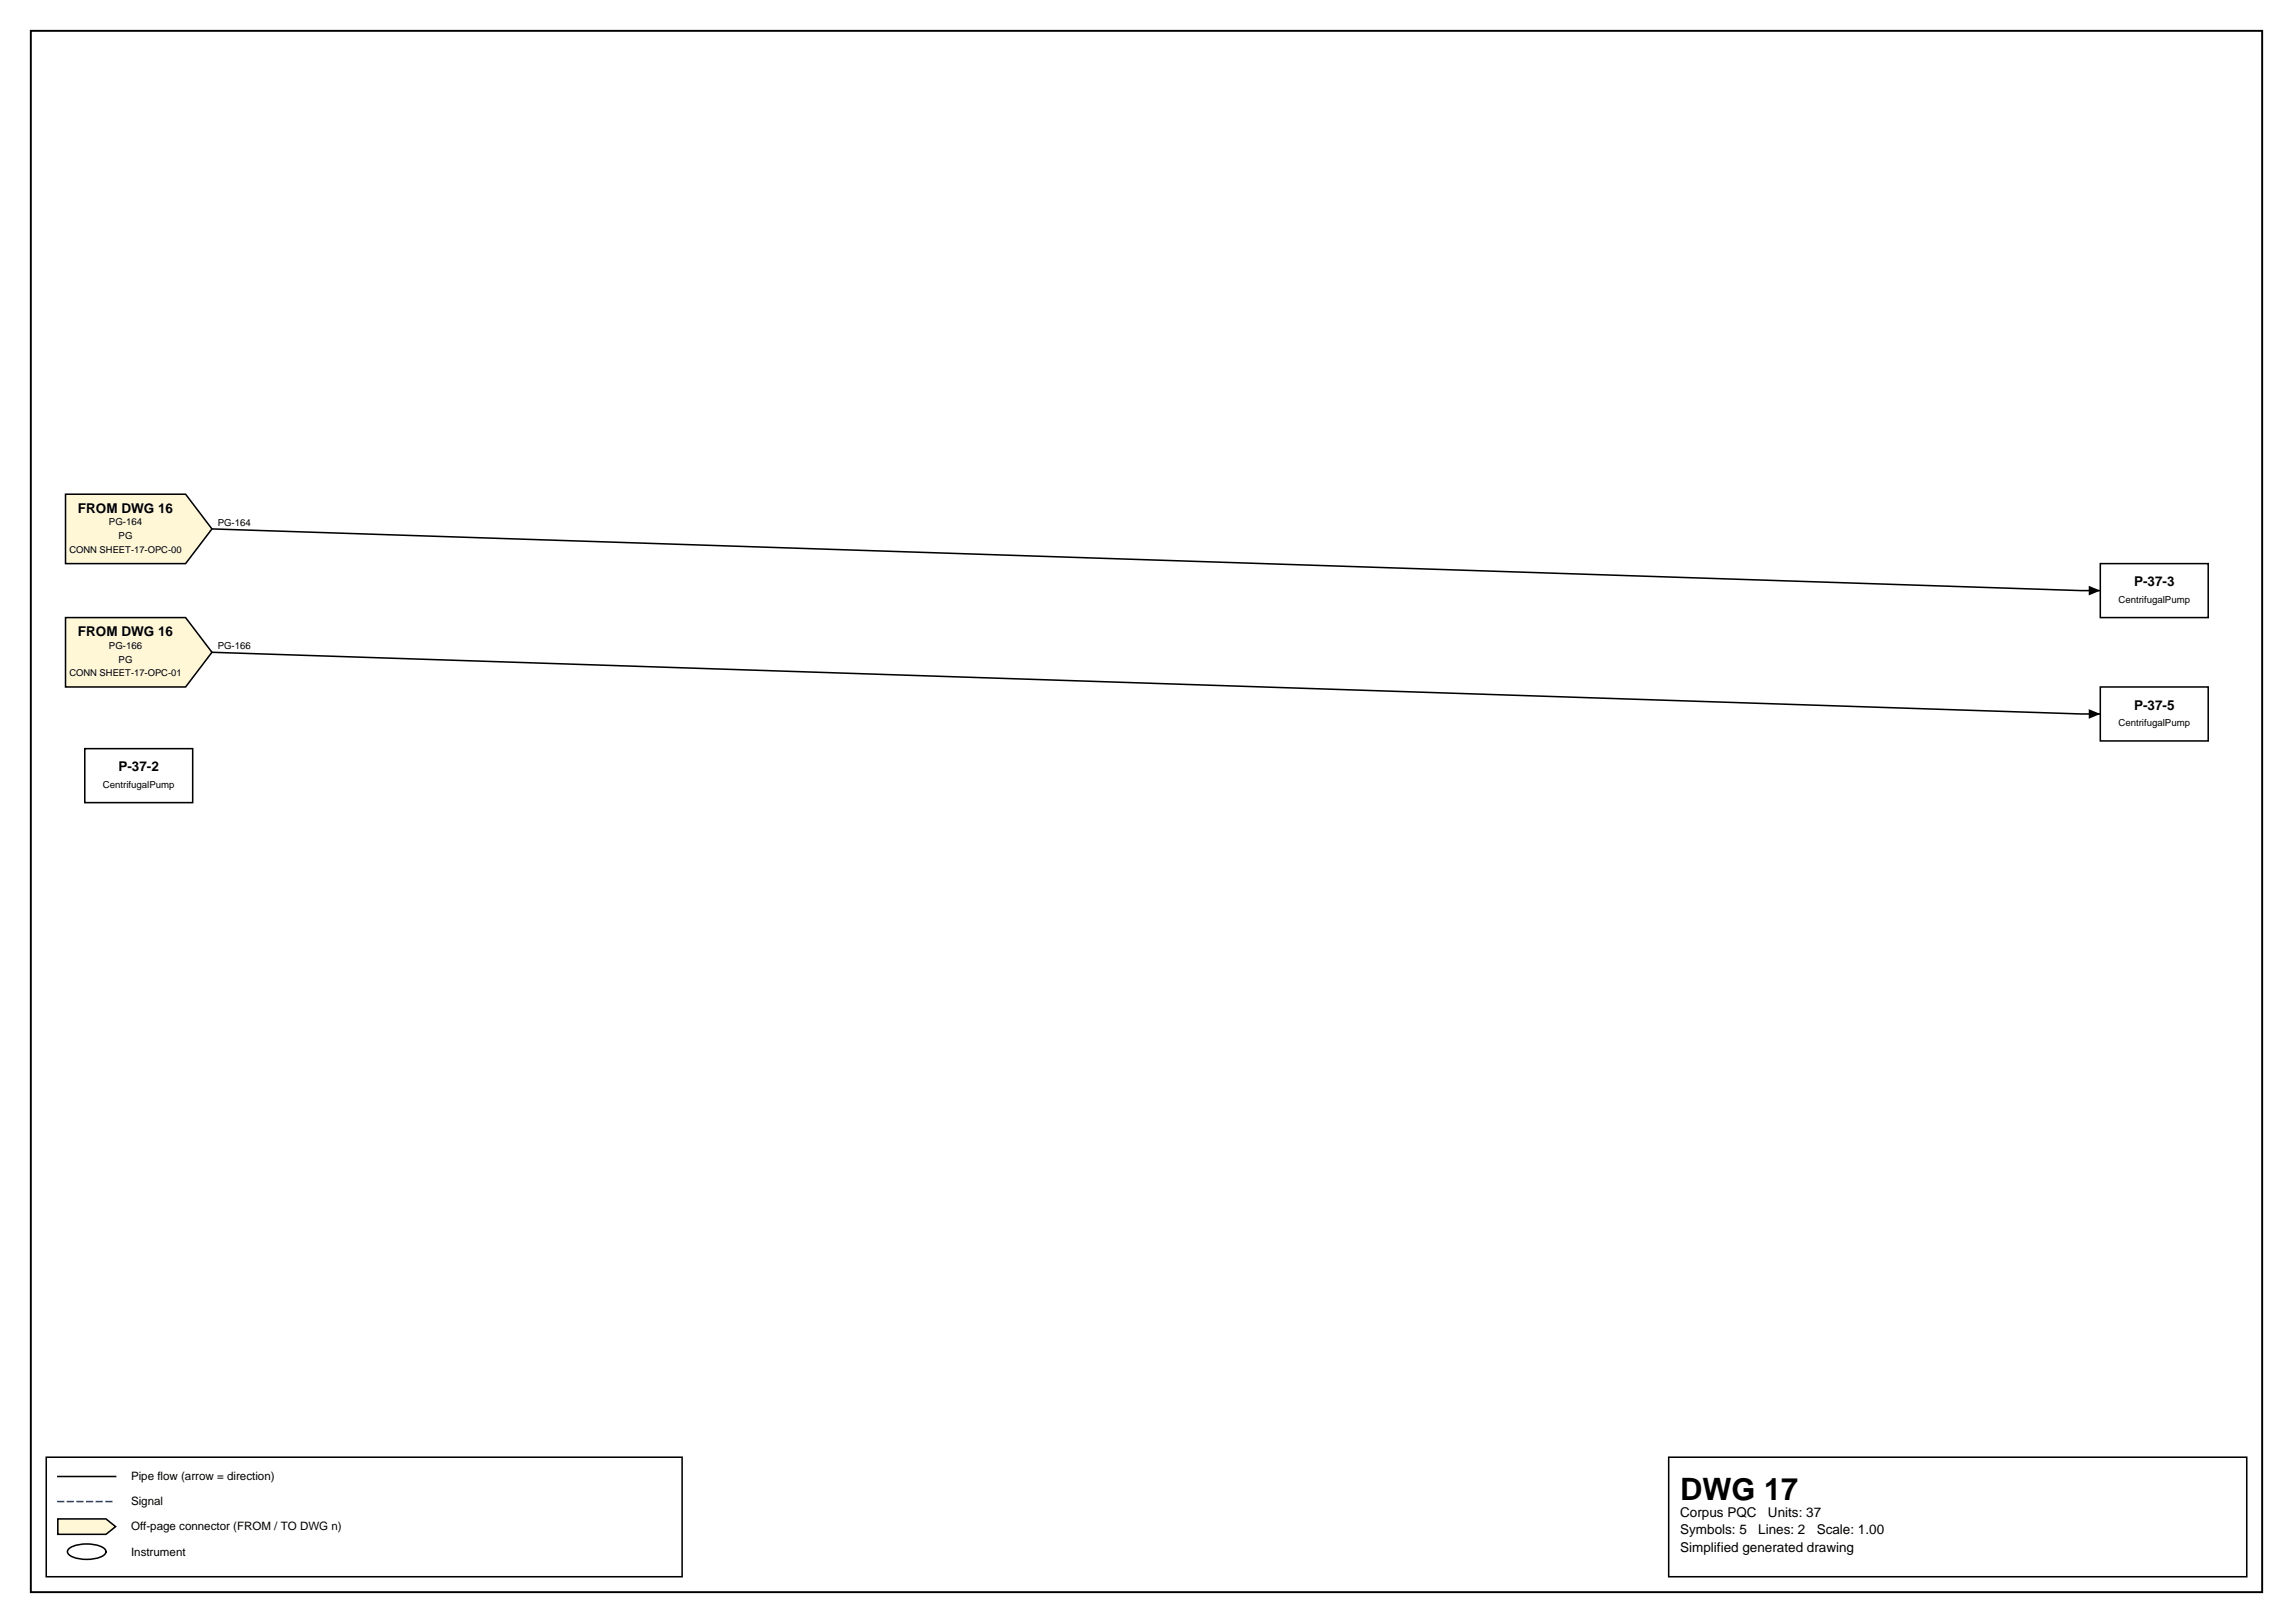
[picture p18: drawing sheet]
<svg xmlns="http://www.w3.org/2000/svg" width="420mm" height="297mm" viewBox="0 0 420 297" stroke-linecap="round" stroke-linejoin="round" font-family="sans-serif">
<defs><g id="words">
<text font-size="5.6" x="307.6" y="274.5">DWG 17</text>
<g font-size="2.5">
<text x="14.3" y="93.9">FROM DWG 16</text>
<text x="390.7" y="107.3">P-37-3</text>
<text x="14.3" y="116.4">FROM DWG 16</text>
<text x="390.7" y="129.9">P-37-5</text>
<text x="21.7" y="141.2">P-37-2</text>
<text x="307.6" y="277.6">Corpus PQC</text>
<text x="307.6" y="280.8">Symbols: 5</text>
<text x="321.9" y="280.8">Lines: 2</text>
<text x="323.7" y="277.6">Units: 37</text>
<text x="332.6" y="280.8">Scale: 1.00</text>
<text x="307.6" y="284">Simplified generated drawing</text>
</g>
<g font-size="2.1">
<text x="24" y="270.9">Pipe flow (arrow = direction)</text>
<text x="24" y="275.5">Signal</text>
<text x="24" y="280.1">Off-page connector (FROM / TO DWG n)</text>
<text x="24" y="284.7">Instrument</text>
</g>
<g font-size="1.8">
<text x="19.9" y="96.1">PG-164</text>
<text x="21.7" y="98.7">PG</text>
<text x="39.9" y="96.3">PG-164</text>
<text x="387.8" y="110.4">CentrifugalPump</text>
<text x="19.9" y="118.7">PG-166</text>
<text x="39.9" y="118.9">PG-166</text>
<text x="21.7" y="121.3">PG</text>
<text x="387.8" y="132.9">CentrifugalPump</text>
<text x="18.8" y="144.2">CentrifugalPump</text>
</g>
<g font-size="1.7">
<text x="12.7" y="101.2">CONN SHEET-17-OPC-00</text>
<text x="12.7" y="123.8">CONN SHEET-17-OPC-01</text>
</g>
</g></defs>
<path d="M5.6 5.6h408.6v285.8h-408.6z" fill="none" stroke="#000" stroke-width=".35"/>
<path d="M8.5 266.7h116.4v21.9h-116.4zM10.6 270.2h10.6M305.5 266.7h105.8v21.9h-105.8z" fill="none" stroke="#000" stroke-width=".28"/>
<path d="M10.6 274.8h10.6" fill="none" stroke="#0046c8" stroke-width=".28" stroke-dasharray="1.1 .7"/>
<path d="M10.6 278h8.8l1.8 1.4-1.8 1.4h-8.8z" fill="#fff7d6" stroke="#000" stroke-width=".28"/>
<path d="M38.8 96.8l342.2 11.3h3.5M38.8 119.4l342.2 11.3h3.5M12.7 283.4a6.7 6.7 0 0 1 6.3 0 .72 .72 0 0 1 0 1.2 6.7 6.7 0 0 1-6.3 0 .72 .72 0 0 1 0-1.2z" fill="none" stroke="#000" stroke-width=".28"/>
<path d="M382.4 107.2l2.1 .9-2.1 .9zM382.4 129.8l2.1 .9-2.1 .9z" fill="#000"/>
<g fill="#fff" stroke="#000" stroke-width=".28">
<path d="M384.5 103.2h19.8v9.8h-19.8z"/>
<path d="M15.5 137h19.8v9.9h-19.8z"/>
</g>
<path d="M12 90.5h22l4.8 6.3-4.8 6.4h-22z" fill="#fff7d6" stroke="#000" stroke-width=".28"/>
<path d="M384.5 125.7h19.8v9.9h-19.8z" fill="#fff" stroke="#000" stroke-width=".28"/>
<path d="M12 113h22l4.8 6.4-4.8 6.3h-22z" fill="#fff7d6" stroke="#000" stroke-width=".28"/>
<use href="#words"/>
</svg>
